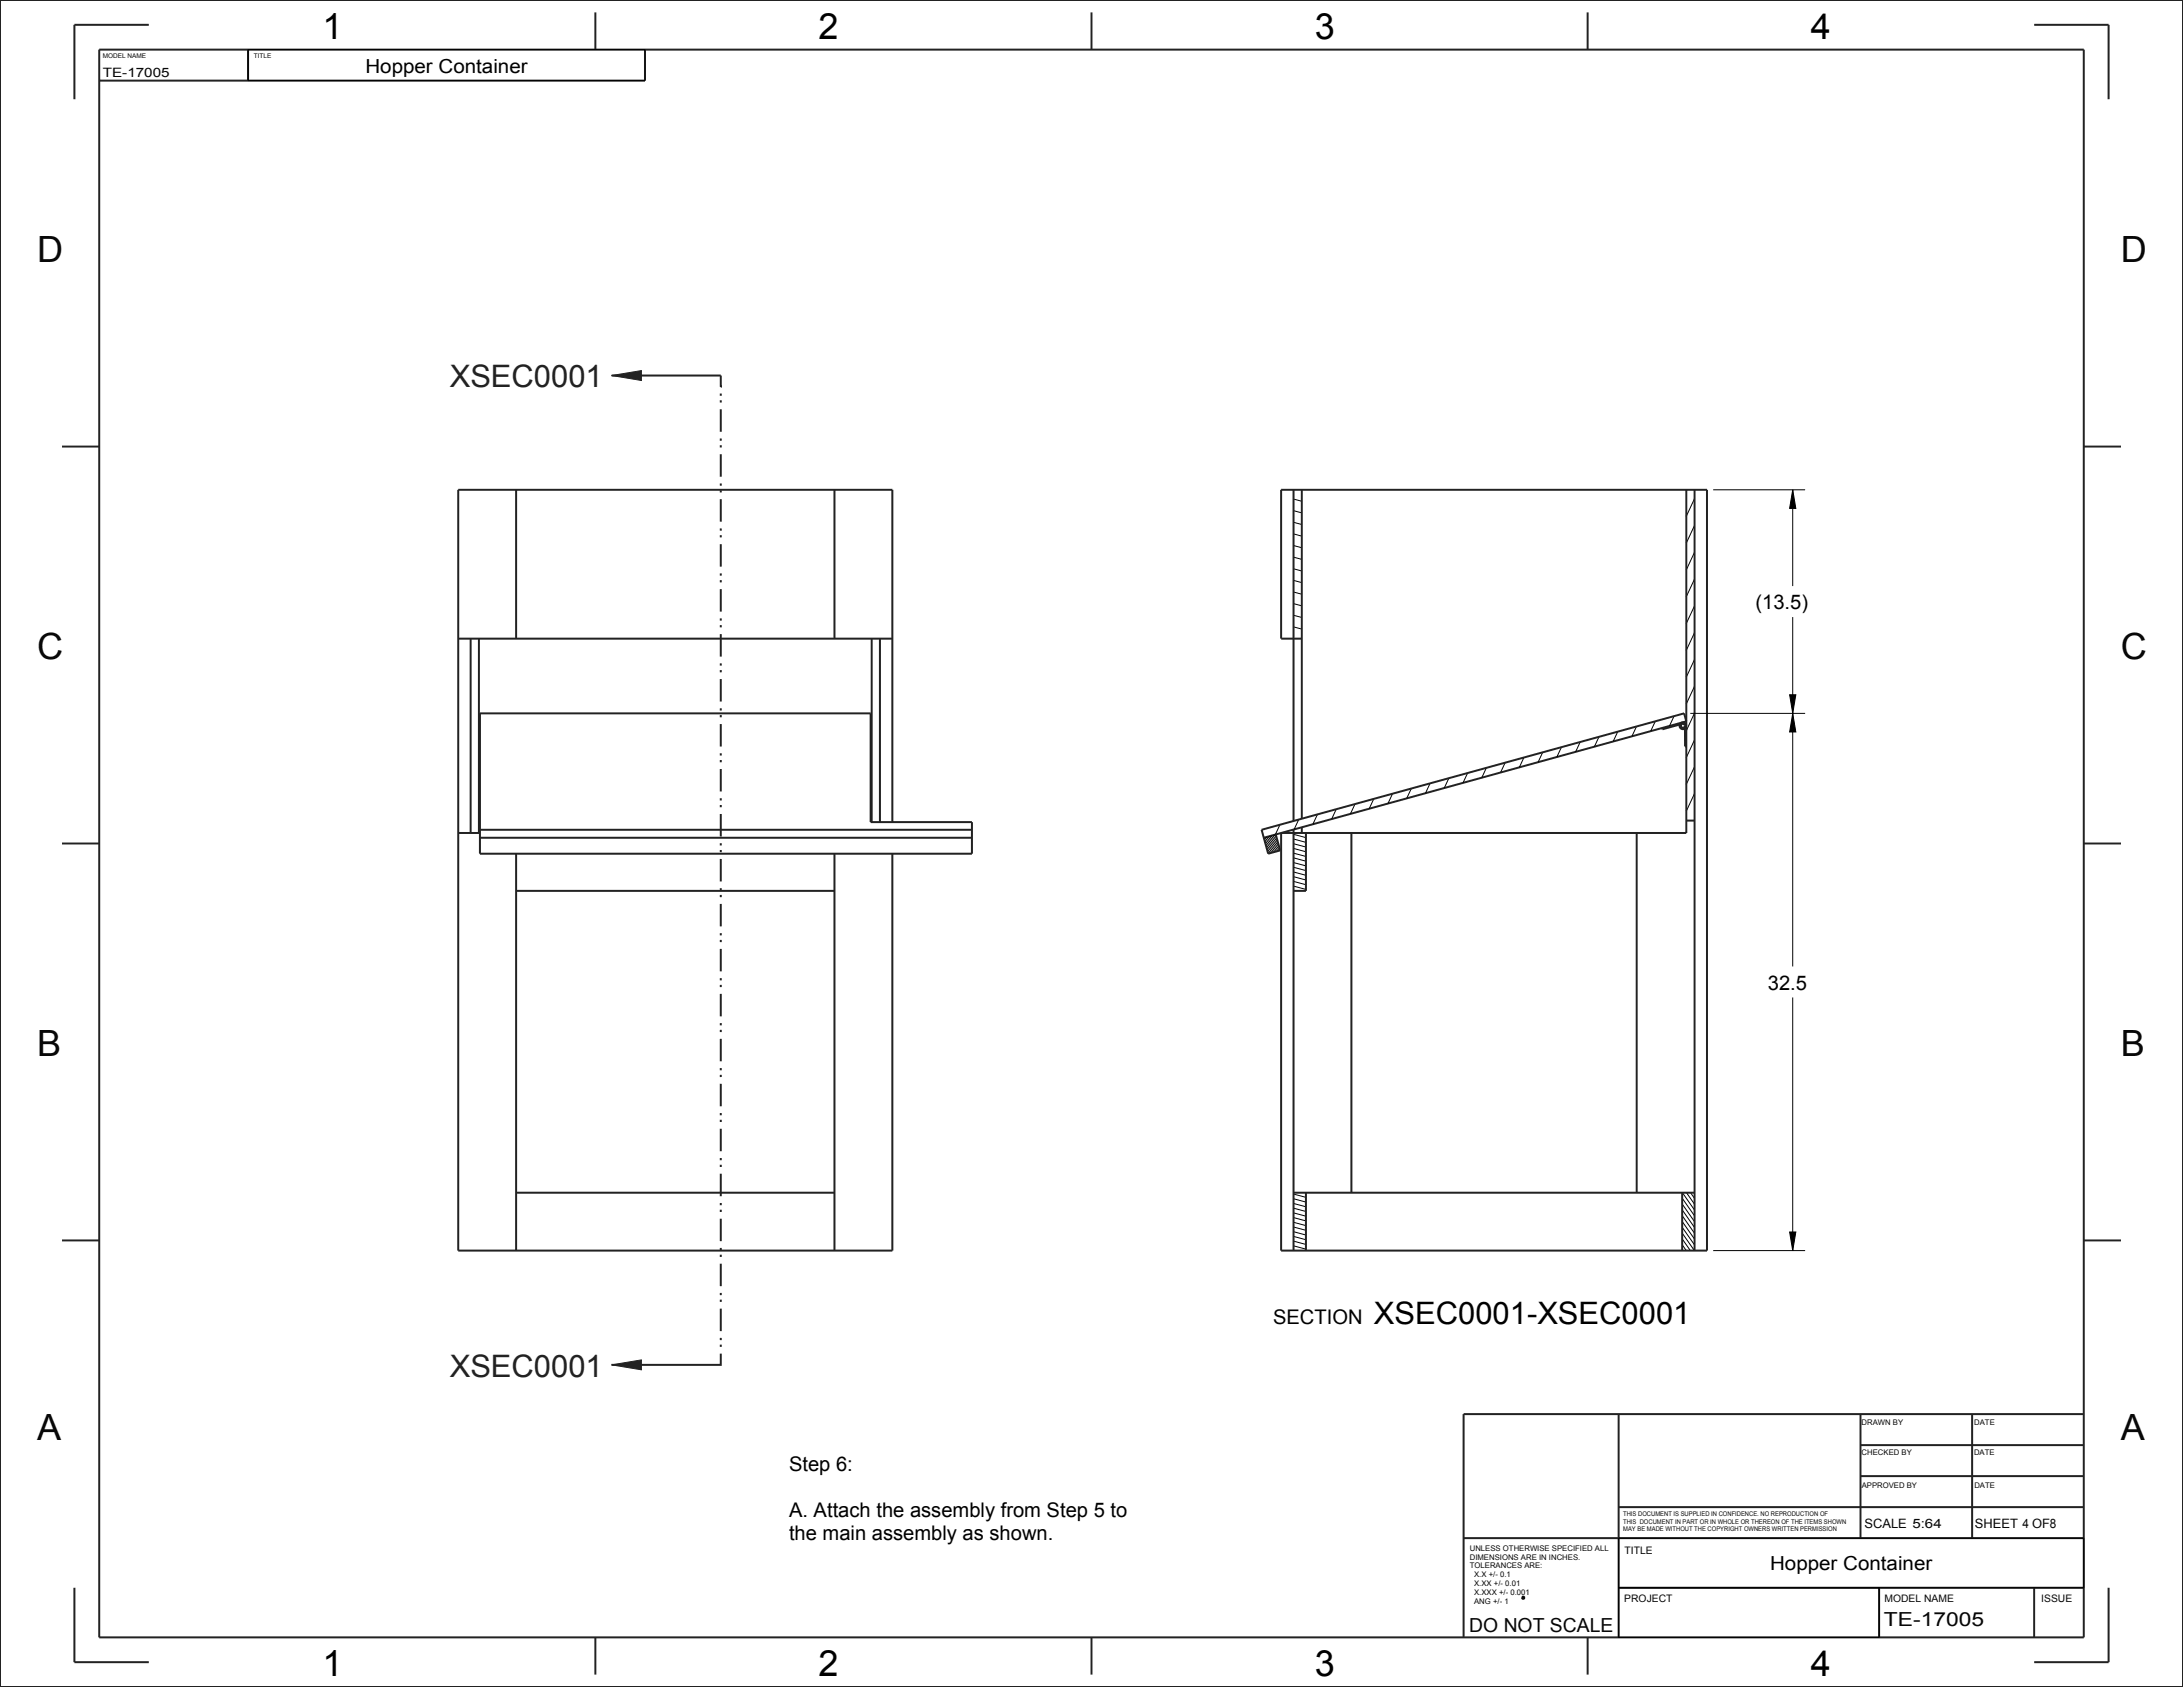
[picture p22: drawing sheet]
<svg xmlns="http://www.w3.org/2000/svg" width="559mm" height="432mm" viewBox="0 0 559 432" stroke-linecap="round" stroke-linejoin="round" font-family="sans-serif">
<defs><g id="words">
<g font-size="9.2">
<text x="82.5" y="9.9">1</text>
<text x="209.5" y="9.9">2</text>
<text x="336.5" y="9.9">3</text>
<text x="463.5" y="9.9">4</text>
<text x="82.5" y="429">1</text>
<text x="209.5" y="429">2</text>
<text x="336.5" y="429">3</text>
<text x="463.5" y="429">4</text>
</g>
<g font-size="9.2" fill="#060606">
<text x="9.5" y="67.1">D</text>
<text x="542.9" y="67.1">D</text>
<text x="9.5" y="168.7">C</text>
<text x="542.9" y="168.7">C</text>
<text x="9.5" y="270.3">B</text>
<text x="542.9" y="270.3">B</text>
<text x="9.5" y="368.7">A</text>
<text x="542.9" y="368.7">A</text>
</g>
<g font-size="7.9" fill="#222">
<text x="115.1" y="99.2">XSEC0001</text>
<text x="115.1" y="352.4">XSEC0001</text>
</g>
<text font-size="7.9" x="351.7" y="338.9">XSEC0001-XSEC0001</text>
<g font-size="5.2">
<text x="449.4" y="156">(13.5)</text>
<text x="452.5" y="253.3">32.5</text>
<text x="325.9" y="338.9">SECTION</text>
<text x="202" y="376.4">Step 6:</text>
<text x="202" y="388.3">A. Attach the assembly from Step 5 to</text>
<text x="202" y="394.3">the main assembly as shown.</text>
</g>
<g font-size="5">
<text x="93.5" y="18.6">Hopper Container</text>
<text x="453.1" y="402">Hopper Container</text>
</g>
<g font-size="5" fill="#060606">
<text x="376.1" y="417.6">DO NOT SCALE</text>
<text x="482.2" y="416.2">TE-17005</text>
</g>
<g font-size="3.3" fill="#060606">
<text x="26.3" y="19.8">TE-17005</text>
<text x="477.3" y="391">SCALE 5:64</text>
<text x="505.6" y="391.1">SHEET 4 OF8</text>
</g>
<g font-size="2.6" fill="#060606">
<text x="415.9" y="397.9">TITLE</text>
<text x="415.8" y="410.1">PROJECT</text>
<text x="482.4" y="410">MODEL NAME</text>
<text x="522.5" y="410.1">ISSUE</text>
</g>
<g font-size="2" fill="#060606">
<text x="476.5" y="364.7">DRAWN BY</text>
<text x="505.4" y="364.7">DATE</text>
<text x="476.5" y="372.5">CHECKED BY</text>
<text x="505.3" y="372.5">DATE</text>
<text x="476.6" y="380.8">APPROVED BY</text>
<text x="505.4" y="380.8">DATE</text>
<text x="376.2" y="396.9">UNLESS OTHERWISE SPECIFIED ALL</text>
<text x="376.2" y="399.2">DIMENSIONS ARE IN INCHES.</text>
<text x="376.2" y="401.5">TOLERANCES ARE:</text>
<text x="377.3" y="403.8">X.X +/- 0.1</text>
<text x="377.3" y="406">X.XX +/- 0.01</text>
<text x="377.3" y="408.3">X.XXX +/- 0.001</text>
<text x="377.3" y="410.6">ANG +/- 1</text>
</g>
<g font-size="1.7" fill="#060606">
<text x="26.3" y="14.9">MODEL NAME</text>
<text x="65" y="14.8">TITLE</text>
<text x="415.5" y="388.1">THIS DOCUMENT IS SUPPLIED IN CONFIDENCE. NO REPRODUCTION OF</text>
<text x="415.5" y="390">THIS DOCUMENT IN PART OR IN WHOLE OR THEREON OF THE ITEMS SHOWN</text>
<text x="415.5" y="391.9">MAY BE MADE WITHOUT THE COPYRIGHT OWNERS WRITTEN PERMISSION</text>
</g>
</g></defs>
<path d="M156.6 349.3l7.6-1.2v2.5z" fill="#222"/>
<path d="M156.6 349.3l7.6-1.2v2.5z" fill="none" stroke="#222" stroke-width=".26"/>
<path d="M156.6 96.1l7.6-1.2v2.5z" fill="#222"/>
<path d="M156.6 96.1l7.6-1.2v2.5z" fill="none" stroke="#222" stroke-width=".26"/>
<g fill="none" stroke="#222" stroke-width=".51">
<path d="M0 0h558.8v431.8h-558.8zM25.4 12.7h508v406.4h-508zM38.1 6.3h-19.1v19.1M63.5 12.7v7.9M152.4 3.2v9.5M165.1 12.7v7.9h-139.7M279.4 3.2v9.5M406.4 3.2v9.5M520.7 6.3h19.1v19.1M156.6 96.1h27.9v2.9M184.5 99h.1M15.9 114.3h9.5"/>
<path d="M184.5 100.7v.6M184.5 102.5v.5M184.5 104.8v5.7M184.5 112.2v.6M184.5 114v.5M184.5 116.3v5.7M533.4 114.3h9.5M132.1 125.4v38.1M184.5 123.7v.6M184.5 125.5v.5M184.5 127.8v5.7M184.5 135.3v.5"/>
<path d="M184.5 137v.6M184.5 139.3v5.7M213.6 125.4v38.1M331.1 125.4v84.7M333.2 125.4v84.2M431.7 125.4v87.8h-103.8v106.9h109v-194.7h-109v38.1h5.3M433.8 125.4v194.7M184.5 146.8v.5M184.5 148.5v.6M184.5 150.8v5.8M184.5 158.3v.6M117.3 163.5h111.1"/>
<path d="M120.5 163.5v49.7M122.6 163.5v49.7M184.5 160v.6M184.5 162.3v5.8M184.5 169.8v.6M184.5 171.5v.6M184.5 173.8v5.8M223.1 163.5v46.9M225.2 163.5v46.9M122.9 182.6h100v27.8h25.9v8.1h-125.9zM184.5 181.3v.6M184.5 183v.6"/>
<path d="M184.5 185.3v5.8M184.5 192.8v.6M184.5 194.5v.6M184.5 196.8v5.8M429.5 185.2l.1 .3M430 185.4l-4.5 1.3v-.4M431.1 186.2l.2 .3M431.1 186.2a.52 .52 0 0 1-.8-.2 .52 .52 0 0 1 .4-.7 .52 .52 0 0 1 .6 .5v5.3h.4M431.3 185.8l-.2 .4M431.6 185.8a.86 .86 0 0 0-1-.9 .86 .86 0 0 0-.6 1.2 .86 .86 0 0 0 1.3 .3M15.9 215.9h9.5M117.3 213.2h5.6"/>
<path d="M122.6 210h.3M122.9 214.4h125.9M122.9 212.4h125.9M132.1 218.5v101.6M184.5 204.3v.6M184.5 206v.6M184.5 208.3v5.8M184.5 215.8v.6M184.5 217.6v.5M184.5 219.9v5.7M213.6 218.5v101.6M222.9 210h.2"/>
<path d="M228.4 210.4v-85h-111.1v194.7h111.1v-101.6M326.6 213.6l1.1 4.1-3.1 .8-1.7-6.1 108.2-29.8 .6 2-108.2 29.8M331.1 212.3v107.8M333.2 211.8v1.4M334.3 213.2v14.8h-3.2M345.9 213.2v92.1M419 213.2v92.1M431.7 210h2.1M533.4 215.9h9.5M132.1 228h81.5M184.5 227.3v.6M184.5 229.1v.5"/>
<path d="M184.5 231.4v5.7M184.5 238.8v.6M184.5 240.6v.6M184.5 242.9v5.7M184.5 250.4v.5M184.5 252.1v.6M184.5 254.4v5.7M184.5 261.9v.5M184.5 263.6v.6M184.5 265.9v5.8M184.5 273.4v.6M184.5 275.1v.6"/>
<path d="M184.5 277.4v5.8M184.5 284.9v.6M184.5 286.6v.6M184.5 288.9v5.8M184.5 296.4v.6M184.5 298.1v.6M15.9 317.5h9.5M132.1 305.3h81.5M184.5 300.4v5.8M184.5 307.9v.6M184.5 309.6v.6M184.5 311.9v5.8"/>
<path d="M184.5 319.4v.6M331.1 305.3h102.7M334.3 305.3v14.8M430.6 305.3v14.8M533.4 317.5h9.5M184.5 321.1v.6M184.5 323.4v5.8M184.5 330.9v.6M184.5 332.7v.5M184.5 335v5.7M184.5 346.5v2.8h-27.9M184.5 342.4v.6"/>
<path d="M184.5 344.2v.5M414.3 361.9v57.2M476.3 377.8h57.1M476.3 369.9h57.1M476.3 361.9v31.8M504.8 361.9v31.8M533.4 361.9h-158.7v57.2M374.7 393.7h158.7M414.3 385.8h119.1M19 406.4v19h19.1M152.4 419.1v9.5M279.4 419.1v9.5"/>
<path d="M406.4 419.1v9.5M414.3 406.4h119.1M481 406.4v12.7M520.7 406.4v12.7M539.8 406.4v19h-19.1"/>
</g>
<g fill="none" stroke="#000" stroke-width=".26">
<path d="M63.5 12.7h101.6v7.9h-101.6zM331.1 139.6l2.1 .6M331.1 136.7l2.1 .5M331.1 133.7l2.1 .6M331.1 130.7l2.1 .6M331.1 127.7l2.1 .6M433.8 127.6l-2.1 4.5M433.8 134.5l-2.1 4.5M438.5 125.4h23.6M458.9 125.4l.8 4.7h-1.6zM458.9 125.4v24.6M331.1 157.5l2.1 .5"/>
<path d="M331.1 154.5l2.1 .6M331.1 151.5l2.1 .6M331.1 148.6l2.1 .5M331.1 145.6l2.1 .5M331.1 142.6l2.1 .6M433.8 141.3l-2.1 4.6M433.8 148.2l-2.1 4.5M433.8 155l-2.1 4.6M458.9 157.9v89.5M331.1 160.5l2.1 .5M331.1 163.4l.2 .1M433.8 161.9l-2.1 4.6"/>
<path d="M433.8 168.8l-2.1 4.5M433.8 175.6l-2.1 4.6M458.1 177.8h1.6l-.8 4.8zM370.9 199.2l-1.2 2.5M375.7 197.9l-1.2 2.5M380.5 196.5l-1.2 2.6M385.3 195.2l-1.2 2.5M390.1 193.9l-1.2 2.5M394.9 192.6l-1.2 2.5M399.7 191.2l-1.2 2.6M404.5 189.9l-1.2 2.5M409.3 188.6l-1.2 2.5"/>
<path d="M414.1 187.3l-1.2 2.5M418.9 186l-1.2 2.5M423.7 184.6l-1.2 2.5M428.5 183.3l-1.2 2.5M432.7 182.6h29.4M433.8 182.5l-2.1 4.5M433.8 189.4l-2.1 4.5M433.8 196.2l-2.1 4.6M458.9 182.6l.8 4.8h-1.6zM323.6 214.7l2.4 3.4M323.8 214.4l2.6 3.6M323.9 215.8l1.7 2.4"/>
<path d="M324.2 214.2l2.6 3.7M324.2 216.9l1 1.5M324.5 218.1l.3 .4M324.6 214.1l2.6 3.7M325 214l2.6 3.7M325.4 213.9l2.1 3M325.8 213.8l1.4 2M326.2 213.7l.7 1M327.6 211.1l-1.1 2.5M331.1 219.6l3.2 .8M331.1 218.4l3.2 .8M331.1 217.2l3.2 .8"/>
<path d="M331.1 216l3.2 .8M331.1 214.8l3.2 .8M331.1 213.5l3.2 .9M332.4 209.8l-1.1 2.5M337.2 208.5l-1.1 2.5M342 207.1l-1.1 2.5M346.9 205.8l-1.2 2.5M351.7 204.5l-1.2 2.5M356.5 203.2l-1.2 2.5M361.3 201.8l-1.2 2.6M366.1 200.5l-1.2 2.5M433.8 203.1l-2.1 4.5"/>
<path d="M433.8 209.9l-.1 .1M331.1 228h.1M331.1 226.8l3.2 .9M331.1 225.6l3.2 .9M331.1 224.4l3.2 .8M331.1 223.2l3.2 .8M331.1 222l3.2 .8M331.1 220.8l3.2 .8M458.9 255.3v64.8M331.1 318.9l3.2 .8M331.1 317.7l3.2 .8M331.1 316.5l3.2 .8"/>
<path d="M331.1 315.3l3.2 .8M331.1 314.1l3.2 .8M331.1 312.9l3.2 .8M331.1 311.6l3.2 .9M331.1 310.4l3.2 .9M331.1 309.2l3.2 .9M331.1 308l3.2 .9M331.1 306.8l3.2 .9M331.1 305.6l3.2 .9M430.6 318.6l1.1 1.5M430.6 315.6l3.1 4.5M430.6 314.1l3.2 4.6"/>
<path d="M430.6 312.6l3.2 4.6M430.6 311.2l3.2 4.5M430.6 309.7l3.2 4.5M430.6 308.2l3.2 4.5M430.6 306.7l3.2 4.5M430.6 317.1l2.1 3M430.7 305.3l3.1 4.4M431.7 305.3l2.1 2.9M432.7 305.3l1.1 1.5M458.1 315.3h1.6l-.8 4.8zM331.1 320.1h.1M430.6 320.1h.1"/>
<path d="M438.5 320.1h23.6M414.3 393.7h119.1v12.7h-119.1zM414.3 406.4h66.7v12.7h-66.7z"/>
</g>
<path d="M389.8 408.7l.4 .1-.2 .4-.4-.1z" fill="none" stroke="#060606" stroke-width=".51"/>
<path d="M458.9 125.4l.8 4.7h-1.6zM458.9 182.6l.8 4.8h-1.6zM458.1 177.8h1.6l-.8 4.8zM458.1 315.3h1.6l-.8 4.8z" fill="#000"/>
<use href="#words"/>
</svg>
